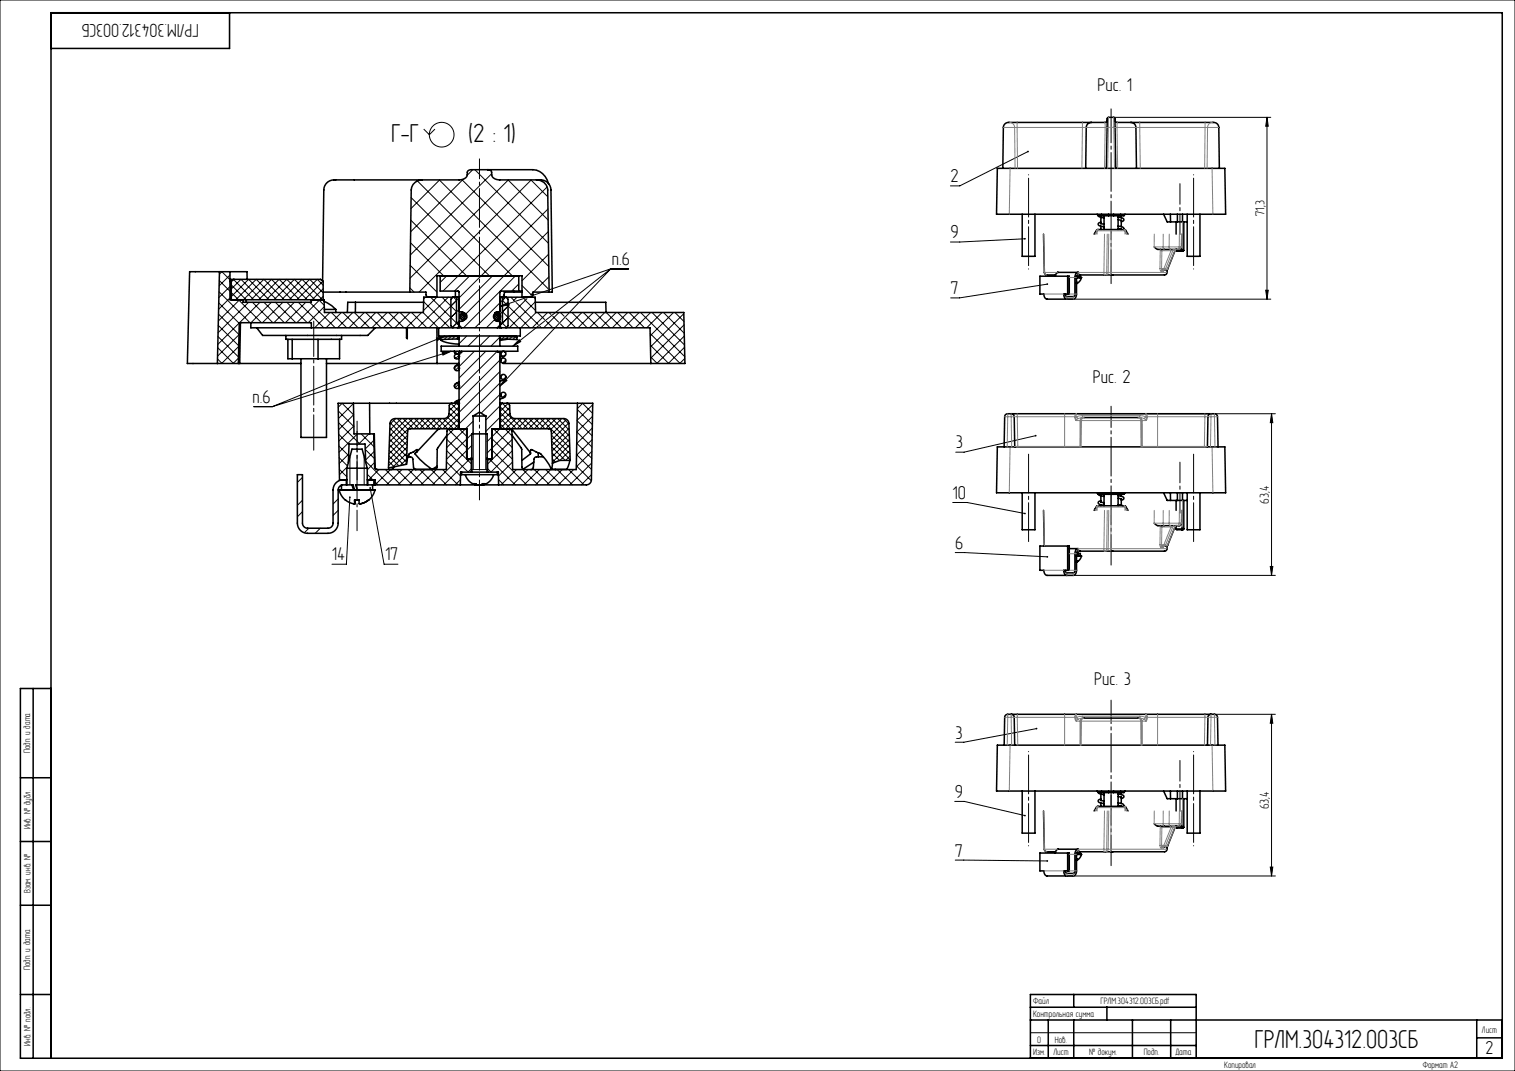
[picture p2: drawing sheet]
<svg xmlns="http://www.w3.org/2000/svg" width="594mm" height="420mm" viewBox="0 0 594 420" stroke-linecap="round" stroke-linejoin="round" font-family="sans-serif">
<defs><g id="words">
<g font-size="11">
<text x="153.4" y="55.9">Г-Г</text>
<text x="183.6" y="55.9">(2 : 1)</text>
<text x="491.9" y="411">ГРЛМ.304312.003СБ</text>
</g>
<g font-size="7.8">
<text x="77.9" y="9.5" transform="rotate(-180 77.9 9.5)">ГРЛМ.304312.003СБ</text>
<text x="430.3" y="35.8">Рис. 1</text>
<text x="372.7" y="71.5">2</text>
<text x="372.7" y="93.4">9</text>
<text x="239.9" y="103.9">п.6</text>
<text x="372.8" y="115.3">7</text>
<text x="428.5" y="150.2">Рис. 2</text>
<text x="99" y="158">п.6</text>
<text x="374.7" y="175.9">3</text>
<text x="373.6" y="195.5">10</text>
<text x="374.6" y="215.2">6</text>
<text x="130.2" y="219.8">14</text>
<text x="151.2" y="219.8">17</text>
<text x="429" y="268.5">Рис. 3</text>
<text x="374.6" y="289.6">3</text>
<text x="374.4" y="312.8">9</text>
<text x="374.6" y="335.9">7</text>
<text x="582.4" y="413.5">2</text>
</g>
<g font-size="5.5">
<text x="495.8" y="84.8" transform="rotate(-90 495.8 84.8)">71,3</text>
<text x="497.5" y="197.6" transform="rotate(-90 497.5 197.6)">63,4</text>
<text x="497.5" y="317.4" transform="rotate(-90 497.5 317.4)">63,4</text>
</g>
<g font-size="3.9">
<text x="11.9" y="295.4" transform="rotate(-90 11.9 295.4)">Подп. и дата</text>
<text x="11.9" y="325.1" transform="rotate(-90 11.9 325.1)">Инв. № дубл.</text>
<text x="11.9" y="350.2" transform="rotate(-90 11.9 350.2)">Взам. инв. №</text>
<text x="11.9" y="380.4" transform="rotate(-90 11.9 380.4)">Подп. и дата</text>
<text x="405.1" y="393.9">Файл</text>
<text x="431.5" y="393.9">ГРЛМ.304312.003СБ.pdf</text>
<text x="405" y="398.9">Контрольная сумма</text>
<text x="581" y="404.9">Лист</text>
<text x="11.9" y="410.1" transform="rotate(-90 11.9 410.1)">Инв. № подл.</text>
<text x="405.1" y="413.9">Изм.</text>
<text x="406.7" y="408.9">0</text>
<text x="413" y="413.9">Лист</text>
<text x="413.6" y="408.9">Нов.</text>
<text x="427" y="413.9">№ докум.</text>
<text x="448.4" y="413.9">Подп.</text>
<text x="460.9" y="413.9">Дата</text>
<text x="480" y="419">Копировал</text>
<text x="557.8" y="418.9">Формат A2</text>
</g>
</g></defs>
<g fill="none" stroke="#000" stroke-width=".39">
<path d="M0 0h594v420h-594zM166.1 50.6l2.2 2.2 2.2-2.2M403.1 59.4l-26.8 13.5h-3.7M436.6 46h61.7M496.8 46l.5 3.5h-1zM496.8 46v71.3M161.2 77.5l30.7 30.6M163.7 71l37.1 37.1M172.2 70.5l42.7 42.7M172.4 70.5l-11.3 11.3M181.1 70.4l34.1 34.1M181.6 70.3l-20.6 20.6"/>
<path d="M185.4 66.5l-2.2 2.2M186.2 66.5l28.8 28.9M192.8 68.1l-31.9 31.9M199.2 70.5l15.7 15.8M199.3 70.5l-38.5 38.6M208.1 70.5l6.7 6.7M208.3 70.5l-44 44M214.5 73.3l-40.8 40.8M160.9 95.2l13 12.9M161.1 86.3l21.8 21.8M214.8 82l-34.8 34.8M215 90.8l-34.3 34.3"/>
<path d="M215.1 99.7l-10.4 10.4M401.8 93.6l-29.2 1.3M85.8 118.8l8 8M85.9 114.4l12.1 12.1M86 110l4.2 4.2M86 107.5l1-1 3.2 3.2M90.2 116.8l-4.5 4.5M90.2 112.4l-4.4 4.3M90.2 107.9l-4.3 4.2M90.7 116.3l6.8-6.8 8 8M90.7 113.3l3.8-3.8 8 8M90.7 114.7l11.8 11.8"/>
<path d="M90.7 111.7l5.8 5.8M90.7 110.3h.1M91.6 109.6l7.9 7.9M92.5 117.5l8-8 8 8M94 117.5l-8.4 8.4M97.4 118.5l-11.9 12M98.4 117.5l8-8 8.1 8M99 118.5l8 8M101.9 118.5l-8 8M103.4 109.5l-8 8M103.5 109.5l8 8M103.5 118.5l8 8"/>
<path d="M104.4 117.5l8-8 8 8M106.4 118.5l-8 8M107.4 117.5l8-8 8 8M108 118.5l8 8M109.4 109.5l-8 8M109.4 109.5l8 8M110.4 117.5l8-8 8 8M110.9 118.5l-8 8M112.5 118.5l8 8M115.4 118.5l-8 8M117 118.5l10 10M119.9 118.5l-8 8"/>
<path d="M121.4 118.5l10 10M124.9 117.5l2.2 2.2M126.6 110.3l-7.2 7.2M126.7 116.2l-10.3 10.3M126.7 111.8l-2.3-2.3-8 8M126.7 114.8l-5.3-5.3-8 8M126.7 113.2l-4.3 4.3M160.7 112.9l1.6 1.6M160.8 104l10.5 10.5M166.1 118.3l10.2 10.2M166.8 116.5l-.7 .7M168.8 116.5l12 12"/>
<path d="M171.3 116.5l-5.3 5.3M173.3 116.5l5.7 5.7M175.2 108.1l-2.6 2.7M175.8 116.5l-12 12M177.8 116.5l1.2 1.2M179.8 117l-11.5 11.5M184.2 108.1l-6 6M193.2 108.1l-20.4 20.4M197 117.8l1.2 1.2M198.2 116.5l-12 12M199 119.7l8.8 8.8M199.8 119.5l-9.1 9"/>
<path d="M200.3 116.5l1.2 1.3M202.1 108.1l-20.4 20.4M202.3 118.6l8.7 8.7M202.7 116.5l-1.3 1.4M203.4 111.4l-2.8 2.7M204.7 112l3.5 3.5 .8-.7M204.8 116.5l.1 .2M205.7 117.5l4.3 4.3M206.6 117.1l-11.4 11.4M209.2 116.5l.6 .7M209.9 118.4l-10.2 10.1M215.2 108.5l-6 6"/>
<path d="M239.4 105.4h7.1M239.4 105.4l-43.4 14.8M239.4 105.4l-43.4 46M239.4 105.4l-38.3 30.3M410.6 111.4l-34.4 5.4h-3.5M418.3 117.3h80M496.3 113.8h1l-.5 3.5zM85.4 136.4l6.2 6.1M85.5 132l8 8M85.6 127.6l8 8M85.7 123.2l8 8.1-8.4 8.4M93.6 135.9l-6.7 6.6"/>
<path d="M93.8 126.7l-8.4 8.4M122.1 128.2l.4 .3M127.1 120.3l-6.2 6.2M129.4 122.5l-6 6M129.9 122.5l6 6M133.9 122.5l-6 6M134.4 122.5l6 6M138.3 122.5l-6 6M138.9 122.5l6 6M142.8 122.5l-6 6M143.4 122.5l6 6M147.3 122.5l-6 6"/>
<path d="M147.9 122.5l6 6M151.8 122.5l-6 6M152.4 122.5l6 6M156.3 122.5l-6 6M156.9 122.5l6 6M159.4 129.6l.3 .2M159.7 132.6l-.1 .1M160.8 122.5l-6 6M161.4 122.5l6 6M165.3 122.5l-6 6M165.9 122.5l6 6M171.1 132.6l3.4-.9-3 1.8z"/>
<path d="M172.8 133l-.1 .1M173.4 138.3l3.5-.6-3.2 1.6zM174.5 131.7l-67.7 27.8M175.2 132l-1 1.1M176.8 132l-1 1M176.9 137.7l-70.1 21.8M178.3 132l-1 1M179.3 137.7l-.8 .8M179.5 132.3l-.7 .6M180 125.8l-2.8 2.7M180.3 124.5l1 .9M180.7 123.1l2 1.9"/>
<path d="M181.2 122.8l-.8 .8 1.8 1.8 .8-.8M181.3 122.7l1.7 1.8M181.5 137.7l-2.9 2.9M182.1 122.8l-1.7 1.7M182.3 122.8l.6 .7M183 123.7l-1.7 1.7M183 131.7l-3 3.1M186 137.7l-7.4 7.5M187.5 131.7l-4 4M190.5 137.7l-10.5 10.6M192 131.7l-4 4M193.5 124.1l1.3 1.4"/>
<path d="M193.5 124l1.3-1.3 1.5 1.5M193.7 123.4l1.9 1.9M194.1 122.9l1.9 2M195 137.7l-15 15M195.5 122.8l-1.9 1.9M196 120.2l3.1-1.6 .4 1zM196.3 123.9l-1.6 1.6M196.3 131.9l-3.8 3.8M196.9 126.6l1.9 1.9M197 122.3l6.3 6.2M197.2 137.8l-.8 .8M197.8 132l-1 1"/>
<path d="M198.3 138.9l-.8 .9M199.2 132l-1 1M200.7 132.1l-1 .9M202.1 132.1l-1 1M202.7 133l-.1 .2M203.5 133.2l.7 .8-3.1 1.7zM210.2 122.5l-6 6M210.8 122.5l2.7 2.8M211.7 128l.6 .5M214.2 126l2.6 2.5M214.7 122.5l-6 6M215.2 122.5l.8 .8"/>
<path d="M216.7 124l2.3 2.3M219.2 122.5l-6 6M219.7 122.5l1.5 1.5M219.7 127l1.5 1.5M221.9 124.7l3.8 3.8M224.2 122.5l6 6M228.1 122.5l-6 6M228.7 122.5l6 6M232.6 122.5l-6 6M233.2 122.5l6 6M237.1 122.5l-6 6M237.7 122.5l6 6"/>
<path d="M241.6 122.5l-6 6M242.2 122.5l6 6M246.1 122.5l-6 6M246.7 122.5l6 6M250.6 122.5l-6 6M251.2 122.5l17.3 17.4M254.9 130.8l11.8 11.7M255 135.4l7.2 7.1M255.1 122.5l-6 6M255.1 140l2.6 2.5M255.7 122.5l12.7 12.8M259.6 122.5l-6 6"/>
<path d="M260.1 122.5l8.2 8.2M264.1 122.5l-9.2 9.2M264.6 122.5l3.6 3.6M268.1 123l-13.1 13.1M268.2 127.4l-13.1 13.1M268.3 131.8l-10.8 10.7M268.4 136.2l-6.4 6.3M85.3 140.8l1.8 1.7M93.5 140.5l-2.1 2M99.5 159.5h7.3M134.1 158.1l4.6 4.6M134.2 158.1l-1.6 1.6"/>
<path d="M138.6 158.2l-5.9 5.9M176.1 159.8l3.9 3.8M176.7 158.2l-.4 .5M176.8 158.2l3.2 3.2M179 158.1l1 1M179.7 157.5l-3.6 3.6M179.8 150.7l-1.4 1.4M180 159.5l-8.7 8.6M196 154.7l-7.3 7.3M196 145.7l-22.4 22.4M196 141.2l-16 16M196 150.2l-20.8 20.8"/>
<path d="M196 159.4l8.7 8.7M197 158.1l2.9 3M197 158.1l-6.5 6.6M197.1 146.9l-.7 .7M198 148.5l.8 .7-2.8 2.2zM198.3 141.2l-1.2 1.2M198.3 154.6l-1.2 1.2M198.3 147.9l-.9 .9M199.2 158.2l-3.2 3.2M199.4 158.3l.2 .3M199.8 159.8l-9.3 9.4M228.4 158.1l3.9 4"/>
<path d="M228.5 158.1l-2.1 2.2M232.4 158.7l-6.1 6.1M268.5 140.6l-2 1.9M132.6 161.2l6.1 6.1M132.7 165.7l8.4 8.4M132.8 170.3l4 4.1M132.9 174.9l3.8 3.8M133 179.5l3.2 3.2M136.7 178.1l-3.7 3.7M137.2 179.1v11M138.7 162.6l-5.9 5.9M138.7 167.1l-5.9 5.9"/>
<path d="M140.1 170.1l-7.2 7.3M141.6 170.1l5.1 5.2M142.8 179.1v11M143.2 176.2l3.6 3.6M144.6 170.1l-4 4M146.1 170.1l.6 .6M146.7 172.6l-3.5 3.5M146.8 177l-3.4 3.4M152.5 178.8l3.9 3.9M152.6 176.6l5.7 5.7M152.6 174.4l6.8 6.8M152.7 172.3l6.8 6.7"/>
<path d="M152.8 170.1l6.7 6.8M152.9 167.9l6.7 6.8M153 165.8l6.7 6.7M153.9 164.4l5.9 5.9M155.1 164.1l-2.2 2.2M155.8 164.1l4.3 4.3M157.4 164.1l-4.6 4.6M158.1 164.1l4 4M159.5 177.7l-5.4 5.5M159.6 175.4l-7.3 7.2M159.6 164.1l-6.8 6.9M159.7 173.1l-7.3 7.2"/>
<path d="M159.8 170.7l-7.3 7.3M160.3 164.1l4 4M161.9 164.1l-9.2 9.2M162.6 164.1l4 4M164.1 164.1l-11.5 11.6M164.8 164.1l4 4M166.3 164.1l-4 4M167 164.1l4 4M168.6 164.1l-4 4M169.3 164.1l4 4M170.8 164.1l-4 4M171.5 164.1l4 4"/>
<path d="M173.1 164.1l-4 4M173.8 164.1l4 4M175.1 176.7l8.5 8.4M175.2 172.3l9.6 9.6M175.5 163.6l4.2 4.2M175.7 168.3l7.3 7.3M176.1 161.9l3.9 4M180 164l-4.2 4.1M180 168.1l3 3M185 179.2l-11 10.9M185 174.7l-15.5 15.4M185.5 169.7l-10.4 10.4"/>
<path d="M185.5 165.2l-10.4 10.4M185.5 170.1v14M190.4 170.1v14M193 172.1l7.9 8M193 176.6l13.5 13.5M193.5 168.1l7.3 7.4M196 166.2l4.8 4.7M196 163.9l4.2 4.2M196 161.7l6.5 6.4M196 168.1l-5 5.1M199.9 162l-3.9 3.9M200.3 168.3l-9.3 9.4"/>
<path d="M200.6 163.6l-4.3 4.3M200.8 172.4l-9.6 9.6M200.9 176.8l-8.4 8.3-1.3-1.3M202.3 164.1l-4 4M203 164.1l4 4M204.5 164.1l-4 4M205.2 164.1l4 4M206.8 164.1l-4 4M207.5 164.1l4 4M209 164.1l-4 4M209.7 164.1l4 4M211.2 164.1l-4 4"/>
<path d="M211.9 164.1l11.5 11.5M213.5 164.1l-4 4M214.2 164.1l9.1 9.2M215.7 164.1l-4 4M216.2 170.7l7.3 7.2M216.3 173l7.3 7.2M216.4 175.3l5.2 5.2M216.4 164.1l6.8 6.8M216.5 177.6l2.9 3M216.5 180l1.3 1.2M218 164.1l-4 4M218.7 164.1l4.4 4.5"/>
<path d="M220.2 164.1l-4.3 4.4M220.9 164.1l2.2 2.2M222.1 164.5l-5.9 5.9M223 165.8l-6.7 6.8M223.1 168l-6.7 6.7M223.2 170.1l-6.8 6.8M223.3 172.3l-6.8 6.8M223.4 174.5l-6.8 6.8M223.4 176.7l-3.9 3.8M223.5 178.8l-1.7 1.7M226 178.2l5.9 5.9M226.1 173.8l5.9 5.9"/>
<path d="M226.3 165l5.9 5.9M226.4 160.6l5.9 5.9M232.1 177l-6.1 6.1M232.1 172.4l-6.1 6.1M232.2 167.9l-6.1 6.1M232.3 163.3l-6.1 6.1 5.9 5.9M406.1 170.9l-28.1 6.4h-3.3M422 162.2h78M498.5 162.2l.5 3.5h-1zM498.5 162.2v63.4M118.6 196.2l-2 2M118.6 187.2l-2 2"/>
<path d="M132.6 195.7l-2 2M133 184l3 3M136 187.8l-.4 .3M136.1 183.1l-3 3.1M137.2 195l-1.4 26.3h-5.6M143.4 180.9l9.2 9.2M144 186l2.1 2.1M145.1 191.4l5.5 29.9h5.4M146.8 181.4l-2.8 2.9M147.1 189.1l1 1M148.6 184.1l-4.4 4.4M151.1 184.1l6 6"/>
<path d="M152.3 183.1l.4 .4M152.4 180.9l2.1 2.2M153.1 184.1l-6 6M155.6 184.1l6 6M157.6 184.1l-6 6M159.4 180l-2.5 2.6M160.1 184.1l6 6M162.1 184.1l-6 6M164.6 184.1l6 6M166.5 184.1l-6 6M169.1 184.1l6 6M171 184.1l-6 6"/>
<path d="M173.6 184.1l6 6M175 181.1l5.6 5.5M180.5 188.1l-2 2M184.8 183.9l-1.3 1.2M185 184.1h6M191 184.1h.1M192 180.1l10 10M195.5 188.1l2 2M200.9 181.2l-5.5 5.5M202.5 184.1l-6 6M205 184.1l6 6M207 184.1l-6 6"/>
<path d="M209.5 184.1l6 6M211.4 184.1l-6 6M214 184.1l6 6M215.9 184.1l-6 6M218.5 184.1l6 6M220.4 184.1l-6 6M223 184.1l6 6M224.9 184.1l-6 6M226 182.7l5.8 5.8M231.9 186.1l-4 4M232 181.6l-8.6 8.5M373.5 197.1h5.7l22.6 4.3"/>
<path d="M118.6 200.7l-2 2M121.1 207.1l-1.8 1.8M125.6 207.1l-2 2M132.6 200.1l-2 2M374.5 216.7l36.1 1.7M418.3 225.6h81.7M498 222.1h1l-.5 3.5zM406.4 285.7l-28.5 5.4h-3.4M474.8 280.1h25.2M498.5 280.1v63.4M498.5 280.1l.5 3.5h-1zM374.3 314.3h3.8l23.7 5.5"/>
<path d="M374.5 337.3l36.1 .3M418.3 343.5h81.7M498 340h1l-.5 3.5zM404 405h65"/>
<circle cx="173.2" cy="52.8" r="4.8"/>
</g>
<path d="M123 125.9v50.6" fill="none" stroke="#000" stroke-width=".39" stroke-dasharray="15.2 1.3 1.3 1.3" stroke-dashoffset="1.4"/>
<path d="M140 169.1v39" fill="none" stroke="#000" stroke-width=".39" stroke-dasharray="15.2 1.3 1.3 1.3" stroke-dashoffset="7.2"/>
<path d="M140 188.2v-23.1" fill="none" stroke="#000" stroke-width=".39" stroke-dasharray="15.2 1.3 1.3 1.3" stroke-dashoffset="5.6"/>
<path d="M188 62.3v133.8" fill="none" stroke="#000" stroke-width=".39" stroke-dasharray="15.2 1.3 1.3 1.3" stroke-dashoffset="7.4"/>
<path d="M435.6 193.8v27.8M435.6 311.7v27.8" fill="none" stroke="#000" stroke-width=".39" stroke-dasharray="15.2 1.3 1.3 1.3" stroke-dashoffset="3.3"/>
<path d="M462.6 72v20M462.6 181.2v20M462.6 298.2v20" fill="none" stroke="#000" stroke-width=".39" stroke-dasharray="15.2 1.3 1.3 1.3" stroke-dashoffset="7.1"/>
<path d="M435.6 274.6v41.2" fill="none" stroke="#000" stroke-width=".39" stroke-dasharray="15.2 1.3 1.3 1.3" stroke-dashoffset="6"/>
<path d="M403.3 68.5v37M468 68.5v37M403.3 294.7v37M468 294.7v37" fill="none" stroke="#000" stroke-width=".39" stroke-dasharray="15.2 1.3 1.3 1.3" stroke-dashoffset="-1.4"/>
<path d="M435.6 111.2v-68.5" fill="none" stroke="#000" stroke-width=".39" stroke-dasharray="15.2 1.3 1.3 1.3" stroke-dashoffset="1.9"/>
<path d="M435.6 159.3v39.5" fill="none" stroke="#000" stroke-width=".39" stroke-dasharray="15.2 1.3 1.3 1.3" stroke-dashoffset="6.9"/>
<path d="M403.3 177.7v35M468 177.7v35" fill="none" stroke="#000" stroke-width=".39" stroke-dasharray="15.2 1.3 1.3 1.3" stroke-dashoffset="-.4"/>
<g fill="none" stroke="#000" stroke-width=".6">
<path d="M90 5v14h-70M427.9 48a2 2 0 0 0-2 2l-.2 16M427.9 48h-31.6a2.48 2.48 0 0 0-2.9 2l-.2 16M434.1 47l-.2 .6-.6 .4h-5.4M437.1 47l.2 .6 .6 .4h5.5M443.4 48a2 2 0 0 1 2 2l.2 16M443.4 48h31.6a2.48 2.48 0 0 1 2.9 2l.2 16M165.6 70.5a4.2 4.2 0 0 0-4.4 4l-.5 40M191.2 66.5a1.42 1.42 0 0 1 1.6 1 2.64 2.64 0 0 0 3.2 3h14.4M210.4 70.5h.6a4.2 4.2 0 0 1 5 4l.5 40h-1.2M210.4 70.5a4.2 4.2 0 0 1 4.3 4l.6 40M210.4 66.8l-1.5-.3h-24.1a1.42 1.42 0 0 0-1.6 1 2.64 2.64 0 0 1-3.2 3h-48.7a4 4 0 0 0-4.3 4l-.5 35.7"/>
<path d="M210.6 66.8a7.3 7.3 0 0 1 4.5 5.3M391 66h89.2l.3 18h-89.8zM433.8 66l.3-19.5 .5-.5h2.1l.4 .4 .4 19.6M400.8 84v16.5h5v-16.5M409.1 91.8l.4 15.2a1.34 1.34 0 0 0 1.8 .8h2.6M429 91.8l1.4-1.8h10.6l1.3 1.8M430.2 84l.4 .6M430.6 84.6h1.3M430.6 84.6l.6 .5 1.7 .3M431.6 87.7l1.3 .2M431.6 87.1l-1 .6a.67 .67 0 0 0 .7 .9l1.6 .3M431.6 85.2v2.5"/>
<path d="M431.6 88.7v1.3M431.9 84v.6M431.9 84.6h2.7M432.9 84.6v5.4M434.6 84.6h2M434.6 84v.6M436.6 84.6h2.8M436.6 84v.6M438.4 88.7l1.8 .4 .5 .5-.2 .4M438.4 85.2l2.1 .6 .1 .7-1 .4M438.4 84.6v5.4M438.4 89.7l1.3 .2"/>
<path d="M438.4 86.2l1.3 .2M439.4 84v.6M439.6 84.6v.8M439.6 86.4v2.5M439.6 89.9v.1M441.1 84l-.4 .6h-1.3M452.5 96.8a2.43 2.43 0 0 0 2.7 1h1.3M454.9 97.8l.6 .5M456.2 84l1.4 3h1.3M458.9 84v3M458.9 87h2.7M461.1 98.2h2.4"/>
<path d="M461.1 98.2l.3 .3h1.9M461.1 87v4.8M461.1 97.8v.4M461.2 97.8l-.4 .3-3 7.5-2.1 .2M461.6 87h2M461.6 84v3M463.3 98.5h.3M463.5 91.8l-.1 5-.3 .7-.7 .3h-6.2M463.5 98.2v-.7h.3v.7M463.5 98.2l-.2 .3M463.6 87h1.9M463.6 84v3"/>
<path d="M463.8 98.2h.3M463.8 98.2l-.2 .3M464.1 98.2l-.5 .3M464.1 87v11.2M465.5 84v16.5h5v-16.5M86 106.5l-.8 36M90.2 106.5v11h36.9l.1 5h38.8l.1-6h13.3M90.2 109.5h35.5l1 .8v7.2M90.2 110.3h.5M90.7 110.3v7.2M91.7 109.5l-1 .8M95.3 117.5v1h26.8v-1"/>
<path d="M96.6 117.5v1M96.9 109.5l-.1-3h-22.5l-.8 36h19.9M126.7 114.5h40.3l.2 1.5 .9 .5M127.1 118.2l3 1.7 1.5 1.4M139.4 118.5l-.1 4M166.1 118.5h-29.8l-.1 4M171.3 116.5v-8.4h33.4v8.4M172.6 108.1v6h7l.4 .3v14.1M177.6 116.5l-.8 .8v10.4l.8 .8M178.6 114.1v2.4M179 116.5v10l2 2M179.4 116.5h.6"/>
<path d="M179.4 116.5l.6 .6M196 116.5h.6M196.6 116.5h13.2l.2 6h58.1l.4 20h-71.3M196.6 116.5l-.6 .6M197 116.5v10l-2 2M198.4 116.5l.8 .8v10.4l-.8 .8M201.5 114.1v.4M203.4 108.1v6M204.7 114.1l-8.6 .2-.1 14.2M204.7 114.5h-6.9l-.4 1.6-1 .4M209.9 118.5h27.6l.1 4M215.3 114.5h-6.3l-.2 1.5-.9 .5"/>
<path d="M414.6 106.8h8.1M414.6 106.8h.1M414.9 106.8l-.7 .4-.5 1.1M418.6 108.3v7M422.1 108.9h1.9M422.1 110.8h.4l-.4 .4M422.1 108.8l1.9 .1M422.1 108.8v6.5a1.76 1.76 0 0 1-1.3 2h-10.3a1.77 1.77 0 0 1-1.2-2h-1.6v-7h11.5v7h-2.1a1.76 1.76 0 0 0 1.2 2M422.2 108.2l.2 .6M422.7 107.8l.2 1M422.7 106.8a1.76 1.76 0 0 0-1.2 2l-.2 7.2-.5 .3h-2.6l-.5-1M422.7 106.8h.1"/>
<path d="M422.7 106.8l.2 .7 .5 .3M423.4 107.8l-.9 .1-.4 .9M423.6 107.8v1M424 108.9l-.6 1.3-1.3 1.1M435.9 107.8h.1M436.3 107.8h-.4M456.5 105.8l-.2 .1M457.6 105.8l-.1 1.4-.9 .6h-33.2M94.3 126.5l-.3 16M98.4 126.5l-.1 2h61.1v4l.3 .3v-4.3h12.3M100.7 128.5l2.3 3h41.2l3-3M112.1 131.5v1.6h21.8v-1.6"/>
<path d="M112.9 133.1v7.6h20.2v-7.6M114.6 133.1v7.6M122.1 128.5v-2h-28.3l-.4 16M124.7 133.1v7.6M127.2 121.3h4.4M131.6 121.3v1.2M171.3 128.5l.1 14M172 128.5h32M172 128.5v3.2h32v-3.2M172.7 133.2a11.9 11.9 0 0 0 7.2 1.8M173 135.7h30v2h-30zM179.5 132.9l.5 .2"/>
<path d="M179.5 132.9l-6.8 .3M179.5 131.9l.5 .2M179.5 131.9l-6.8 .2v1.1M179.5 131.9v1M180 121.9l.2 .3 1.5 .3 .3 .6-.1 2.5-.5 .4-1.2 .1-.2 .3M180 131.7v4M180 127.9l-.6 .6M180.1 138.1l.1-.4a1 1 0 0 1-1.1 1.1 1 1 0 0 1-.9-1.1l.2 .7M181 137.7l-.3 .4h-.7v30M181.5 125.5h.2M181.7 122.7h.1M181.7 125.5h.1"/>
<path d="M181.7 122.7h-.1M181.7 122.7h.2M181.7 125.5h.2M181.8 125.5h-.1M194 125.5h.9M194.1 122.7h.8M194.3 125.4l.6 .1M194.9 125.5h.1M194.9 122.7h.1M194.9 122.7h.2M194.9 122.7h-.3M195 137.7l.2 .4h.8v30"/>
<path d="M195 125.5h-.1M195.1 138h1.4M195.9 131.9l6.8 .3v1l-6.8-.3zM196 124.9l-.1 .1M196 131.8h5.6l1.1 .4M196 121.9l-.2 .3-1.5 .3-.3 .6 .1 2.5 .5 .4 1.2 .1 .2 .3M196 131.7v4M196 127.9l.6 .6M197.4 139.8l-1.4 .1M198 138l.2 .3M199.1 133l-3.1 .5M204 128.5h50.9l.3 14"/>
<path d="M93.4 142.5h.6M94 142.5h24M118 140.7v30.8h10v-30.8M128 142.5h43.4M138.6 158.1l.2 12h8l.2 13.1 .3 .7 .7 .2M138.6 158.1h6.3M138.6 158.1h-6l.5 30h2.9M144.9 158.1h32.3M144.9 158.1l.1 12M171.4 142.5h8.5M177.2 158.1l-.7 .3-.3 .5-.1 3.3a2 2 0 0 1-2 1.9h-19.2a2 2 0 0 0-2 2l-.6 17.4 7.1-1.4M177.2 158.1h2.9"/>
<path d="M178.3 140.2l.2 .3M179 158.1l.7 .3 .3 .7M180 156.9l-1.1 .4-.7 .8a.99 .99 0 0 1 1-.7 .99 .99 0 0 1 .9 .7M180 142.9a1.61 1.61 0 0 0-1.8 1.8M180 149.9a1.83 1.83 0 0 0-1.8 1.8M180.1 158.1h.1M196 140.9h.2M196 158.1h1M196.2 154.5l.2 .6M197 158.1l-.7 .3-.3 .7M197 158.1h1.8M198 155.5l-2 1"/>
<path d="M198.3 147.5a2.09 2.09 0 0 1-2.3 2M198.8 158.1h27.6M198.8 158.1l.7 .3 .3 .5 .1 3.3a2 2 0 0 0 2 1.9h19.2a2 2 0 0 1 2 2l.5 14.4h-4.1l-2.9 1.1M226.4 158.1h6l-.5 30.1a2 2 0 0 1-2 1.9h-34.4M226.4 158.1l-.5 26h-24.9l-.3-15-.3-.7-.7-.3M159.9 179.1h1M160.2 178.4v.7M160.9 179.1h.1M160.9 179.1l.9 .6 .4 3.7 .3 .5 .6 .2M172.4 168.1l-.7 .4-8.4 8.9M175.2 170.7l-3.7 5.3-.2 7.3-.3 .6-.7 .2M176.3 168.1l-.7 .3-.3 .7-.3 15-27.7-.1-.4-.8-.3-13.1"/>
<path d="M180 167.1l-.3 .8-.7 .2M183 179.1l.3 .8 .7 .2M185 179.6l-.5 .5M185.5 163.1h5M185.5 163.1l2.5-1.5 2.5 1.5M185.5 163.1v7M190.5 163.1v7M191 179.6l.5 .5M193 179.1l-.3 .8-.7 .2M196 167.1l.3 .8 .7 .2M200.1 168.1l.8 .4M200.8 170.7l3.7 5.3 .2 7.4 .2 .5 .7 .2"/>
<path d="M200.8 168.5l7.1 9M211 177.6v1.5M213.1 179.1h-2.7l-.7 .3-.3 .7-.3 3.3-.3 .5-.7 .2M391 175.2h89.2l.3 18h-89.8zM396.5 162.2a1.2 1.2 0 0 1 1.2 1.2l.2 11.7M396.5 162.2h-1.4a1.2 1.2 0 0 0-1.2 1.2l-.2 11.8M396.5 162.2h78.3M424.5 163.7h22.3M474.8 162.2h1.4a1.2 1.2 0 0 1 1.2 1.2l.2 11.8M474.8 162.2a1.2 1.2 0 0 0-1.2 1.2l-.2 11.7M133 192.2a7.2 7.2 0 0 0 2.4 3.9M133 192.2h14"/>
<path d="M134.1 188.1v.1M134.6 188.1a4 4 0 0 0-4 4v13a2 2 0 0 1-2 2h-8a2 2 0 0 1-2-2v-19h-2v19a4 4 0 0 0 4 4h8a4 4 0 0 0 4-4v-13l.3-1.1 1-.7M135.5 196.1h.1M135.5 196.1l1.8 1.1 1.8 .4M135.8 188.1v2M136 183.6h8M136 183.6l2-7.5h4l2 7.5M136 183.6v6.5M136.6 181.3l.2-7.2h6.3l.3 7.2M138 190.1h-4.1v2M138 190.1l.7 2M138 190.1h.4l.7 2"/>
<path d="M139.1 196.1v1.5M139.2 196.1v1.5zM140.7 196.1h-.6a.7 .7 0 0 0-.9 0 .7 .7 0 0 0-.2 .9l.1 .6M140.7 196.1l.3 1.5 1.6-.4 1.9-1.1M140.7 196.1h-.7M144 188.1h3.1v2M144 183.6v6.5M144.2 188.1v2M144.5 196.1l-1.4 .9-1.7 .6M146.1 190.1h-6.7l.7 2M146.1 190.1v2M146.1 190.1h34.4"/>
<path d="M146.6 188.1v2M147 192.2a6.1 6.1 0 0 1-2.5 3.9M154.3 183.1l-.3 .8-.7 .2M159.4 182.1l.1-1.3a4 4 0 0 1 1.1-2.9l3-1.6-.3 1-.6 .6a25.8 25.8 0 0 0 6.7 6.2M162.8 184.1h6.6M171.3 182.9l-1.9 1.2M180.5 190.1h6M181 185.1h14M181 185.1v1h14v-1M181 185.1h-.4l-.1 5M182.4 186.1a5.7 5.7 0 0 0 4.3 4.1M184.8 180.1h.2"/>
<path d="M184.8 180.1h-1.8v-12h-22.2l-.7 .3-.3 .7-.4 13M184.8 180.1v5M185 185.1v-15h6v15M186.7 190.2l-1.1-.5 2.8 .5M186.7 190.2h.1M186.7 189.9v.3M186.8 190.1h.4M186.8 189.9v.3M188.4 190.2l.9-.5h.8l-.9 .5M188.8 190.1h.5M189.2 189.7v.5M189.2 190l-.8 .2"/>
<path d="M189.5 190.1h6M191 180.1h.2M191.2 180.1h1.8v-12h22.2l.7 .3 .3 .7 .4 12.5M191.2 180.1v5M193.6 186.1a5.6 5.6 0 0 1-4.4 4.1M195 185.1h.4l.1 5M204.6 180.5l3.3-2.5v-.8l.3-.9 3.7 1.6a19.4 19.4 0 0 1 4.3 6.2M209.3 181.2l-4.2 2.8M216.6 181.6l-.4 2.5M217.6 184.1h.4M223.4 180.5l-1.2 3.6h-6M400.8 193.2v14.5h5v-14.5"/>
<path d="M430.2 193.2l.4 .6M430.6 193.8h1.3M430.6 193.8l.6 .5 1.7 .4M431.6 197l1.3 .2M431.6 196.4l-1 .5a.67 .67 0 0 0 .7 .9l1.6 .4M431.6 194.4v2.6M431.6 197.9v.4M431.9 193.2v.6M431.9 193.8h2.7M432.9 193.8v4.5M434.6 193.2v.6M434.6 193.8h2"/>
<path d="M436.6 193.8h2.8M436.6 193.2v.6M438.4 197.9l1.9 .4M438.4 194.4l2.1 .6 .1 .7-1 .5M438.4 193.8v4.5M438.4 195.4l1.3 .2M439.4 193.2v.6M439.6 193.8v.8M439.6 195.6v2.5M441.1 193.2l-.4 .6h-1.3M456.2 193.2l1.4 3h1.3M458.9 193.2v3"/>
<path d="M458.9 196.2h2.7M461.1 196.2v3.9M461.6 193.2v3M461.6 196.2h2M463.6 196.2h1.9M463.6 193.2v3M464.1 196.2v11.2M465.5 193.2v14.5h5v-14.5M409.1 200.1l.3 14M418.6 214.1v9.5M419.2 215.1h3.5M422.1 218.1h1.9"/>
<path d="M422.5 216.2v.8M422.7 217l.2 1M422.7 217h.9v1M422.7 217h-.6l.3 1M422.7 215.1a1.76 1.76 0 0 0-1.2 2l-.2 7.3-.5 .2h-2.6l-.5-1M422.7 215.1v.1M422.7 215.2l.2 .6 .5 .3M423.4 216.1l-.9 .1-.4 .8v6.6a1.76 1.76 0 0 1-1.3 2h-10.3a1.76 1.76 0 0 1-1.2-2h-1.6v-9.5h11.5v9.5h-2.1a1.76 1.76 0 0 0 1.2 2M424 218.1l-1 1.7-.9 .7 .4-.5h-.4M424 218v.1M429 200.1l1.4-1.8h10.6l1.3 1.8M435.9 216.1v.1"/>
<path d="M436.3 216.1l-.4 .1M452.5 205.2a2.43 2.43 0 0 0 2.7 .9h1.3M454.9 206.1l.6 .5M456.5 214.2h-.2M457.6 214.1l-.1 1.4-.9 .6h-33.2M461.1 207.4h2.4M461.1 207.4l.3 .3h1.9M461.1 206.2v1.2M461.2 206.1l-.4 .4-3 7.5-2.1 .1M463.3 207.7h.3M463.5 200.1l-.1 5.1-.3 .7-.7 .2h-6.2M463.5 207.4v-.7h.3v.7"/>
<path d="M463.5 207.4l-.2 .3M463.8 207.4h.3M463.8 207.4l-.2 .3M464.1 207.4l-.5 .3M13 270v145M20 270h-12v145h581v-410h-569v410M391 292.2h89.2l.3 18h-89.8zM396.5 280.1a1.2 1.2 0 0 1 1.2 1.2l.1 10.9M396.5 280.1h-1.4a1.2 1.2 0 0 0-1.2 1.2l-.2 10.9M396.5 280.1h78.3M424.5 281.6h22.3M474.8 280.1h1.4a1.2 1.2 0 0 1 1.2 1.2l.1 10.9"/>
<path d="M474.8 280.1a1.2 1.2 0 0 0-1.2 1.2l-.2 10.9M8 305h12M400.8 310.2v16.5h5v-16.5M409.1 318l.4 15.2a1.34 1.34 0 0 0 1.8 .8h2.6M429 318l1.4-1.8h10.6l1.3 1.8M430.2 310.2l.4 .6M430.6 310.8h1.3M430.6 310.8l.6 .5 1.7 .3M431.6 313.9l1.3 .2M431.6 313.3l-1 .6a.67 .67 0 0 0 .7 .9l1.6 .3M431.6 311.4v2.5M431.6 314.9v1.3"/>
<path d="M431.9 310.2v.6M431.9 310.8h2.7M432.9 310.8v5.4M434.6 310.2v.6M434.6 310.8h2M436.6 310.8h2.8M436.6 310.2v.6M438.4 314.9l1.8 .4 .5 .5-.1 .3M438.4 311.4l2.1 .6 .1 .7-1 .5M438.4 310.8v5.4M438.4 315.9l1.3 .2M438.4 312.4l1.3 .2"/>
<path d="M439.4 310.2v.6M439.6 310.8v.8M439.6 312.6v2.5M439.6 316.1v.1M441.1 310.2l-.4 .6h-1.3M456.2 310.2l1.4 3h1.3M458.9 310.2v3M458.9 313.2h2.7M461.1 313.2v4.8M461.6 310.2v3M461.6 313.2h2M463.5 318l-.1 5-.3 .7-.7 .3h-6.2"/>
<path d="M463.6 313.2h1.9M463.6 310.2v3M464.1 313.2v11.2M465.5 310.2v16.5h5v-16.5M8 330h12M414.9 333l-.7 .4-.5 1.1M418.6 334.5v7M422.1 335.1h1.9M422.1 337h.4l-.4 .4M422.1 335v6.5a1.76 1.76 0 0 1-1.3 2h-10.3a1.77 1.77 0 0 1-1.2-2h-1.6v-7h11.5v7h-2.1a1.76 1.76 0 0 0 1.2 2M422.2 334.4l.2 .6M422.7 334l.2 1"/>
<path d="M422.7 333a1.76 1.76 0 0 0-1.2 2l-.2 7.2-.5 .3h-2.6l-.5-1M422.7 333h-8.1M422.7 333l.2 .7 .5 .3M423.4 334l-.9 .1-.4 .9M423.6 334v1M424 335.1l-.6 1.3-1.3 1.1M424 335v.1M435.9 334h.1M436.3 334h-.4M452.5 323a2.43 2.43 0 0 0 2.7 1h1.3M454.9 324l.6 .5M456.5 332l-.2 .1"/>
<path d="M457.6 332l-.1 1.4-.9 .6h-33.2M461.1 324.4h2.4M461.1 324.4l.3 .3h1.9M461.1 324v.4M461.2 324l-.4 .3-3 7.5-2.1 .2M463.3 324.7h.3M463.5 324.4v-.7h.3v.7M463.5 324.4l-.2 .3M463.8 324.4h.3M463.8 324.4l-.2 .3M464.1 324.4l-.5 .3M8 355h12"/>
<path d="M8 390h12M404 400h185M404 395h65M411 400v15M421 390v5M421 400v15M434 395v5M444 400v15M459 400v15M579 400v15M404 415v-25h65v25M404 410h65"/>
<path d="M579 407h10"/>
<circle cx="179.2" cy="139.8" r="1"/>
<circle cx="181.7" cy="124.1" r="1.4"/>
<circle cx="194.9" cy="124.1" r="1.4"/>
<circle cx="197.3" cy="138.8" r="1"/>
<circle cx="179.2" cy="144.4" r="1"/>
<circle cx="179.2" cy="151.4" r="1"/>
<circle cx="197.3" cy="154.8" r="1"/>
<circle cx="197.3" cy="141.4" r="1"/>
<circle cx="197.3" cy="147.8" r="1"/>
</g>
<g fill="#000">
<path d="M496.8 46l.5 3.5h-1zM496.3 113.8h1l-.5 3.5zM498.5 162.2l.5 3.5h-1zM498 222.1h1l-.5 3.5z"/>
<path d="M401.6 93.4a.33 .33 0 0 0 .1 .5 .33 .33 0 0 0 .5-.3zM410.4 111.2a.33 .33 0 0 0 .1 .5 .33 .33 0 0 0 .5-.3zM402.8 59.2a.33 .33 0 0 0 .2 .6 .33 .33 0 0 0 .4-.5zM401.6 201.1l.1 .5h.4l-.3-.2h.4l-.1-.3zM410.4 218.2v.4h.5l.1-.2h-.4h.4l-.2-.3zM405.9 170.6a.33 .33 0 0 0 .1 .6 .33 .33 0 0 0 .4-.4zM401.6 319.6v.4l.4 .1 .2-.2-.4-.1 .4 .1-.1-.2zM410.4 337.4a.33 .33 0 0 0 .1 .5 .33 .33 0 0 0 .5-.3zM406.1 285.5a.33 .33 0 0 0 .2 .5 .33 .33 0 0 0 .4-.3z"/>
<path d="M137 194.7a.33 .33 0 0 0 0 .6 .33 .33 0 0 0 .5-.2 .33 .33 0 0 0-.3-.4v.3v-.3zM144.9 191.1a.33 .33 0 0 0 .1 .5 .33 .33 0 0 0 .5-.2 .33 .33 0 0 0-.4-.4v.4zM196 120.2l3.1-1.6 .4 1zM198 148.5l.8 .7-2.8 2.2zM203.5 133.2l.7 .8-3.1 1.7zM171.1 132.6l3.4-.9-3 1.8zM173.4 138.3l3.5-.6-3.2 1.6z"/>
<path d="M498 340h1l-.5 3.5zM498.5 280.1l.5 3.5h-1z"/>
</g>
<g fill="none" stroke="#808080" stroke-width=".39">
<path d="M393.4 50h4.4M395.9 48a1.97 1.97 0 0 1 1.9 2M397.8 50l.2 16M397.8 50h1M398.8 50l.1 16M398.8 48v2M398.8 50h25.6M424.4 50h8.9M424.4 48v2M424.4 50l-.2 16M433.1 48l.2 2M433.3 50l-.2 16"/>
<path d="M434.6 49.9l-1.3 .1M434.6 49.9l-.3 16.1M434.6 49.9h2.1M434.6 46v3.9M436.6 46l.1 3.9M436.7 49.9l1.3 .1M436.7 49.9l.3 16.1M438 50l.2 16M438 50h8.9M438.1 48l-.1 2M446.9 48v2M446.9 50h25.6"/>
<path d="M446.9 50l.2 16M472.5 50l-.2 16M472.5 50h1M472.5 48v2M473.5 50l-.2 16M473.5 50h4.4M475.4 48a1.97 1.97 0 0 0-1.9 2M396 66l-.3 18M475.2 66l.3 18M409.2 91.8l.3 15M429.3 91.3l.4 .3M429.7 91.6v.2"/>
<path d="M429.7 91.6l-.1 .2M429.9 90.3l.1 .2M430 90.5h.2M430 90.5l-.3 1.1M430.2 90.5h10.9M430.2 90.5v1.3M430.4 90l-.4 .5M430.7 90l-.5 .5M433.1 91.8l-.3 15M434.1 91.8l-.2 15M434.7 91.8l-.2 15M435.7 91.8l-.2 15"/>
<path d="M440.6 90l.5 .5M440.9 90l.3 .5M441.1 90.5h.1M441.1 90.5v1.3M441.2 90.5l.4 1.1M441.3 90.3l-.1 .2M441.6 91.6v.2M441.6 91.6l.1 .2M442 91.3l-.4 .3M452.6 91.8l-.1 5h3.6M454.9 97.8l-.1 7.5M456.1 96.8l.4 1"/>
<path d="M456.1 96.8h2.3M456.1 91.8v5M458.4 96.8h4M458.4 96.8l.4 1M458.4 91.8v5M458.9 97.8l.2 .5M459.1 98.3h-3.6l-.1 7M459.1 98.3l-2.8 7M459.9 98.1l-.8 .2M459.9 98.1l-2.9 7.4M459.9 98.1h.8M460.3 97.8l-.4 .3"/>
<path d="M460.7 98.1h.1M460.7 98.1l-2.9 7.4M461.1 97.8l-.4 .3M462.4 96.8l-.3 .7-.6 .3M462.4 96.8h.7M462.4 91.8v5M463.1 96.8l-.3 .7-.6 .3M463.1 96.8h.3M463.2 91.8l-.1 5M463.7 87v10.5M409.3 115.3h7.8M409.5 106.8h5.1"/>
<path d="M409.5 106.8l.3 .7 .7 .3M409.5 106.8h.1M418.3 116.3v1M419.2 115.3h2.9M419.2 108.8h2.9M420.8 116.3v1M432.8 106.8h-10.1v1M432.8 106.8v.4a.44 .44 0 0 0 .2 .7 .44 .44 0 0 0 .6-.4l.3-.7M432.8 106.8h1.1M433.9 106.8h.6M434.5 106.8l-.3 .7-.7 .3M434.5 106.8h1"/>
<path d="M435.5 106.8h22.1M435.5 106.8v1M454.8 105.3l.4 1M454.8 105.3h.6M455.2 106.3h.8M455.4 105.3l.3 .5-.5 .5M455.4 105.3h.9M456.3 105.8l-.3 .5M456.3 105.3l.7 .2M456.3 105.3a.34 .34 0 0 0 .2 .5 .34 .34 0 0 0 .5-.3M456.5 105.8l-.5 .5M457 105.5h.8"/>
<path d="M457.8 105.5l-.4 .3M457.8 105.5h.1M393.9 163.4h1.2M395.1 162.2v1.2M395.1 163.4h1.4M395.1 163.4l-.2 11.8M396 175.2l-.3 18M396.5 163.4h2.4M396.5 162.2v1.2M396.5 163.4l.2 11.8M398.9 162.2v1.2M398.9 163.4h18.5"/>
<path d="M398.9 163.4l.2 11.7M399.1 175.1l-1.2 .1M399.1 175.1v.1M399.1 175.1h18.3M417.4 175.1v.1M417.4 175.1h6.1M417.4 163.4h4M417.4 162.2v1.2M417.4 163.4v11.7M421.4 163.6l.6 1.3M421.4 163.6h.5M421.4 163.4h.5"/>
<path d="M421.4 163.4l.2-.9 .4-.3-.1 1.2M421.4 163.4v.2M421.9 163.6l.1 1.3M421.9 163.4h.2M421.9 163.4v.2M422 164.9h1.5M422.1 163.4l.6 .8M422.1 163.4l-.2 .2M422.7 164.2l-.7 .7M423.5 175.1l-.2 .1M423.5 175.1h.1M423.5 164.9h.1"/>
<path d="M423.6 175.1l-.1 .1M423.6 164.9l-.1 10.2M423.6 164.9h.4M424 164.9l-.1 10.3M424 164.9h23.2M424.4 163v.7l-1.7 .5M424.4 163l-2.3 .4M424.4 163h22.5M424.5 163.7a1.09 1.09 0 0 0-.9 1.2M425.1 163.7a1.13 1.13 0 0 0-1.1 1.2M446.2 163.7a1.13 1.13 0 0 1 1 1.2M446.9 163v.7l1.7 .5"/>
<path d="M446.9 163l2.3 .4M447.2 164.9l.2 10.3M447.7 164.9a1.09 1.09 0 0 0-.9-1.2 1.1 1.1 0 0 1 .9 1.2M447.7 164.9h.1M447.7 164.9h-.5M447.7 164.9v10.2M447.7 175.1l.1 .1M447.7 175.1h.1M447.7 164.9h1.6M447.7 175.1l.3 .1M447.7 175.1h6.2M448.6 164.2l.7 .7"/>
<path d="M449.2 163.4l-.6 .8M449.2 163.4h.1M449.2 163.4l.1 .2M449.3 163.4h.6M449.3 163.4v-1.2l.3 .3 .3 .9M449.3 163.4v.2M449.3 163.6v1.3M449.3 163.6h.6M449.9 163.4h4M449.9 163.4v.2M449.9 163.6l-.6 1.3M453.9 175.1v.1"/>
<path d="M453.9 162.2v1.2M453.9 163.4h18.5M453.9 163.4v11.7M453.9 175.1h18.3M472.2 175.1l1.2 .1M472.2 175.1v.1M472.4 163.4h2.4M472.4 162.2v1.2M472.4 163.4l-.2 11.7M474.8 162.2v1.2M474.8 163.4l-.2 11.8M474.8 163.4h1.4"/>
<path d="M475.2 175.2l.3 18M476.2 163.4h1.2M476.2 162.2v1.2M476.2 163.4l.2 11.8M429.3 199.6l.4 .3M429.7 199.9v.2M429.7 199.9l-.1 .2M429.9 198.6l.1 .2M430 198.8h.2M430 198.8l-.3 1.1M430.2 198.8h10.9M430.2 198.8v1.3"/>
<path d="M430.4 198.3l-.4 .5M430.7 198.3l-.5 .5M440.6 198.3l.5 .5M440.9 198.3l.3 .5M441.1 198.8h.1M441.1 198.8v1.3M441.2 198.8l.4 1.1M441.3 198.6l-.1 .2M441.6 199.9v.2M441.6 199.9l.1 .2M442 199.6l-.4 .3M463.7 196.2v10.5"/>
<path d="M409.2 200.1l.3 14M419.2 217.1h2.9M432.8 215.2h-10.1v.9M432.8 215.2v.3a.44 .44 0 0 0 .2 .7 .44 .44 0 0 0 .6-.3l.3-.7M432.8 215.2h1.1M433.1 200.1l-.3 15.1M433.9 215.2h.6M434.1 200.1l-.2 15.1M434.5 215.2l-.3 .7-.7 .2M434.5 215.2h1M434.7 200.1l-.2 15.1M435.5 215.2h22.1"/>
<path d="M435.5 215.2v.9M435.7 200.1l-.2 15.1M452.6 200.1l-.1 5.1h3.6M454.8 213.6l.4 1M454.8 213.6h.6M454.9 206.1l-.1 7.5M455.2 214.6h.8M455.4 213.6l.3 .5-.5 .5M455.4 213.6h.9M456.1 205.2l.4 .9M456.1 205.2h2.3M456.1 200.1v5.1"/>
<path d="M456.3 214.1l-.3 .5M456.3 213.6l.7 .2M456.3 213.6a.34 .34 0 0 0 .2 .5 .34 .34 0 0 0 .5-.3M456.5 214.1l-.5 .5M457 213.8h.8M457.8 213.8l-.4 .3M457.8 213.8h.1M458.4 205.2h4M458.4 205.2l.4 .9M458.4 200.1v5.1M458.9 206.1l.2 .5M459.1 206.6h-3.6l-.1 7"/>
<path d="M459.1 206.6l-2.8 7M459.9 206.4l-.8 .2M459.9 206.4l-2.9 7.4M459.9 206.4h.8M460.3 206.1l-.4 .3M460.7 206.4l.1 .1M460.7 206.4l-2.9 7.4M461.1 206.1l-.4 .3M462.4 205.2l-.3 .7-.6 .2M462.4 205.2h.7M462.4 200.1v5.1M463.1 205.2l-.3 .7-.6 .2"/>
<path d="M463.1 205.2h.3M463.2 200.1l-.1 5.1M409.3 223.6h7.8M418.3 224.6v1M419.2 223.6h2.9M420.8 224.6v1M393.9 281.3h1.2M395.1 280.1v1.2M395.1 281.3h1.4M395.1 281.3l-.2 10.9M396 292.2l-.3 18M396.5 281.3h2.4"/>
<path d="M396.5 280.1v1.2M396.5 281.3l.1 10.9M398.9 280.1v1.2M398.9 281.3h18.5M398.9 281.3l.1 10.9M417.4 281.3h4M417.4 280.1v1.2M417.4 281.3v10.9M421.4 281.4l.6 1.4M421.4 281.4h.5M421.4 281.3h.5M421.4 281.3l.2-.9 .4-.3-.1 1.2"/>
<path d="M421.4 281.3v.1M421.9 281.4l.1 1.4M421.9 281.3h.2M421.9 281.3v.1M422 282.8h1.5M422.1 281.3l.6 .8M422.1 281.3l-.2 .1M422.7 282.1l-.7 .7M423.5 282.8h.1M423.6 282.8v9.4M423.6 282.8h.4M424 282.8l-.1 9.4"/>
<path d="M424 282.8h23.2M424.4 280.9v.7l-1.7 .5M424.4 280.9l-2.3 .4M424.4 280.9h22.5M424.5 281.6a1.09 1.09 0 0 0-.9 1.2M425.1 281.6a1.13 1.13 0 0 0-1.1 1.2M446.2 281.6a1.13 1.13 0 0 1 1 1.2M446.9 280.9v.7l1.7 .5M446.9 280.9l2.3 .4M447.2 282.8l.2 9.4M447.7 282.8a1.09 1.09 0 0 0-.9-1.2 1.1 1.1 0 0 1 .9 1.2M447.7 282.8h.1"/>
<path d="M447.7 282.8v9.4v-9.4M447.7 282.8h-.5M447.7 282.8h1.6M448.6 282.1l.7 .7M449.2 281.3l-.6 .8M449.2 281.3h.1M449.2 281.3l.1 .1M449.3 281.3h.6M449.3 281.3v-1.2l.3 .3 .3 .9M449.3 281.3v.1M449.3 281.4v1.4M449.3 281.4h.6"/>
<path d="M449.9 281.3h4M449.9 281.3v.1M449.9 281.4l-.6 1.4M453.9 280.1v1.2M453.9 281.3v10.9M453.9 281.3h18.5M472.4 281.3h2.4M472.4 280.1v1.2M472.4 281.3l-.2 10.9M474.8 280.1v1.2M474.8 281.3l-.2 10.9M474.8 281.3h1.4"/>
<path d="M475.2 292.2l.3 18M476.2 281.3h1.2M476.2 280.1v1.2M476.2 281.3l.1 10.9M409.2 318l.3 15M429.3 317.5l.4 .3M429.7 317.8v.2M429.7 317.8l-.1 .2M429.9 316.5l.1 .2M430 316.7h.2M430 316.7l-.3 1.1M430.2 316.7h10.9"/>
<path d="M430.2 316.7v1.3M430.4 316.2l-.4 .5M430.7 316.2l-.5 .5M433.1 318l-.3 15M434.1 318l-.2 15M434.7 318l-.2 15M435.7 318l-.2 15M440.6 316.2l.5 .5M440.9 316.2l.3 .5M441.1 316.7h.1M441.1 316.7v1.3M441.2 316.7l.4 1.1"/>
<path d="M441.3 316.5l-.1 .2M441.6 317.8v.2M441.6 317.8l.1 .2M442 317.5l-.4 .3M452.6 318l-.1 5h3.6M456.1 318v5M458.4 318v5M462.4 318v5M463.2 318l-.1 5M463.7 313.2v10.5M409.5 333h5.1M409.5 333l.3 .7 .7 .3"/>
<path d="M409.5 333h.1M419.2 335h2.9M422.7 333v1M422.7 333h10.1M432.8 333v.4a.44 .44 0 0 0 .2 .7 .44 .44 0 0 0 .6-.4l.3-.7M432.8 333h1.1M433.9 333h.6M434.5 333l-.3 .7-.7 .3M434.5 333h1M435.5 333h22.1M435.5 333v1M454.8 331.5l.4 1"/>
<path d="M454.8 331.5h.6M454.9 324l-.1 7.5M455.2 332.5h.8M455.4 331.5l.3 .5-.5 .5M455.4 331.5h.9M456.1 323l.4 1M456.1 323h2.3M456.3 332l-.3 .5M456.3 331.5l.7 .2M456.3 331.5a.34 .34 0 0 0 .2 .5 .34 .34 0 0 0 .5-.3M456.5 332l-.5 .5M457 331.7h.8"/>
<path d="M457.8 331.7l-.4 .3M457.8 331.7h.1M458.4 323h4M458.4 323l.4 1M458.9 324l.2 .5M459.1 324.5h-3.6l-.1 7M459.1 324.5l-2.8 7M459.9 324.3l-.8 .2M459.9 324.3l-2.9 7.4M459.9 324.3h.8M460.3 324l-.4 .3M460.7 324.3h.1"/>
<path d="M460.7 324.3l-2.9 7.4M461.1 324l-.4 .3M462.4 323l-.3 .7-.6 .3M462.4 323h.7M463.1 323l-.3 .7-.6 .3M463.1 323h.3M409.3 341.5h7.8M418.3 342.5v1M419.2 341.5h2.9M420.8 342.5v1"/>
</g>
<use href="#words"/>
</svg>
